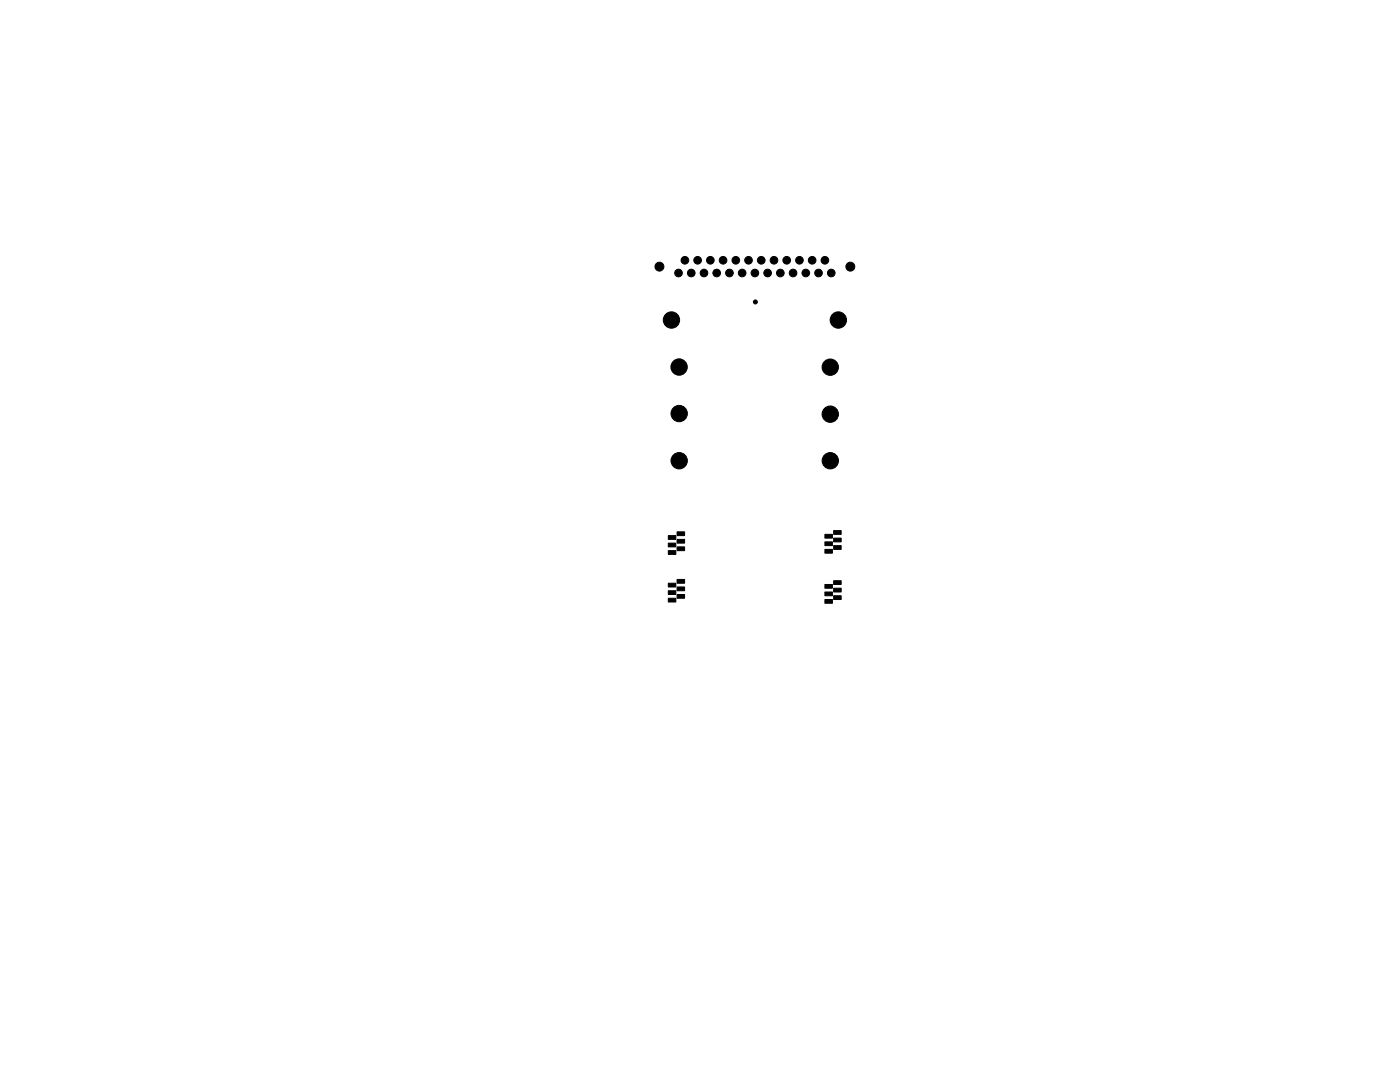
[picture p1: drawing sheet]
<svg xmlns="http://www.w3.org/2000/svg" width="279mm" height="216mm" viewBox="0 0 279 216" stroke-linecap="round" stroke-linejoin="round" font-family="sans-serif">
<g fill="#000" stroke="#000" stroke-width=".2">
<path d="M133.4 116.4h1.5v.7h-1.5zM133.4 117.9h1.5v.7h-1.5zM133.4 119.4h1.5v.7h-1.5zM133.4 106.9h1.5v.7h-1.5zM133.4 108.4h1.5v.7h-1.5zM133.4 109.9h1.5v.7h-1.5zM135.1 115.6h1.5v.8h-1.5zM135.1 117.1h1.5v.8h-1.5zM135.1 118.6h1.5v.8h-1.5zM135.1 106.1h1.5v.8h-1.5zM135.1 107.6h1.5v.8h-1.5zM135.1 109.1h1.5v.8h-1.5z"/>
<path d="M164.6 109.6h1.5v.8h-1.5zM164.6 108.1h1.5v.8h-1.5zM164.6 106.6h1.5v.8h-1.5zM164.6 118.1h1.5v.8h-1.5zM164.6 116.6h1.5v.8h-1.5zM166.4 108.9h1.5v.7h-1.5zM166.4 107.4h1.5v.7h-1.5zM166.4 105.9h1.5v.7h-1.5zM166.4 118.9h1.5v.7h-1.5zM166.4 117.4h1.5v.7h-1.5zM166.4 115.9h1.5v.7h-1.5zM164.6 119.6h1.5v.8h-1.5z"/>
<circle cx="131.6" cy="53.2" r=".89"/>
<circle cx="135.4" cy="54.5" r=".76"/>
<circle cx="136.7" cy="51.9" r=".76"/>
<circle cx="138" cy="54.5" r=".76"/>
<circle cx="139.2" cy="51.9" r=".76"/>
<circle cx="140.5" cy="54.5" r=".76"/>
<circle cx="141.8" cy="51.9" r=".76"/>
<circle cx="143" cy="54.5" r=".76"/>
<circle cx="144.3" cy="51.9" r=".76"/>
<circle cx="145.6" cy="54.5" r=".76"/>
<circle cx="146.8" cy="51.9" r=".76"/>
<circle cx="148.1" cy="54.5" r=".76"/>
<circle cx="149.4" cy="51.9" r=".76"/>
<circle cx="150.7" cy="54.5" r=".76"/>
<circle cx="151.9" cy="51.9" r=".76"/>
<circle cx="153.2" cy="54.5" r=".76"/>
<circle cx="154.5" cy="51.9" r=".76"/>
<circle cx="155.7" cy="54.5" r=".76"/>
<circle cx="157" cy="51.9" r=".76"/>
<circle cx="158.3" cy="54.5" r=".76"/>
<circle cx="159.5" cy="51.9" r=".76"/>
<circle cx="160.8" cy="54.5" r=".76"/>
<circle cx="162.1" cy="51.9" r=".76"/>
<circle cx="163.4" cy="54.5" r=".76"/>
<circle cx="164.6" cy="51.9" r=".76"/>
<circle cx="165.9" cy="54.5" r=".76"/>
<circle cx="169.7" cy="53.2" r=".89"/>
<circle cx="134" cy="63.9" r="1.63"/>
<circle cx="135.5" cy="73.2" r="1.63"/>
<circle cx="150.7" cy="60.3" r=".4"/>
<circle cx="165.7" cy="73.3" r="1.63"/>
<circle cx="167.3" cy="63.9" r="1.63"/>
<circle cx="135.5" cy="82.5" r="1.63"/>
<circle cx="135.5" cy="91.9" r="1.63"/>
<circle cx="165.7" cy="82.6" r="1.63"/>
<circle cx="165.7" cy="91.9" r="1.63"/>
</g>
</svg>
